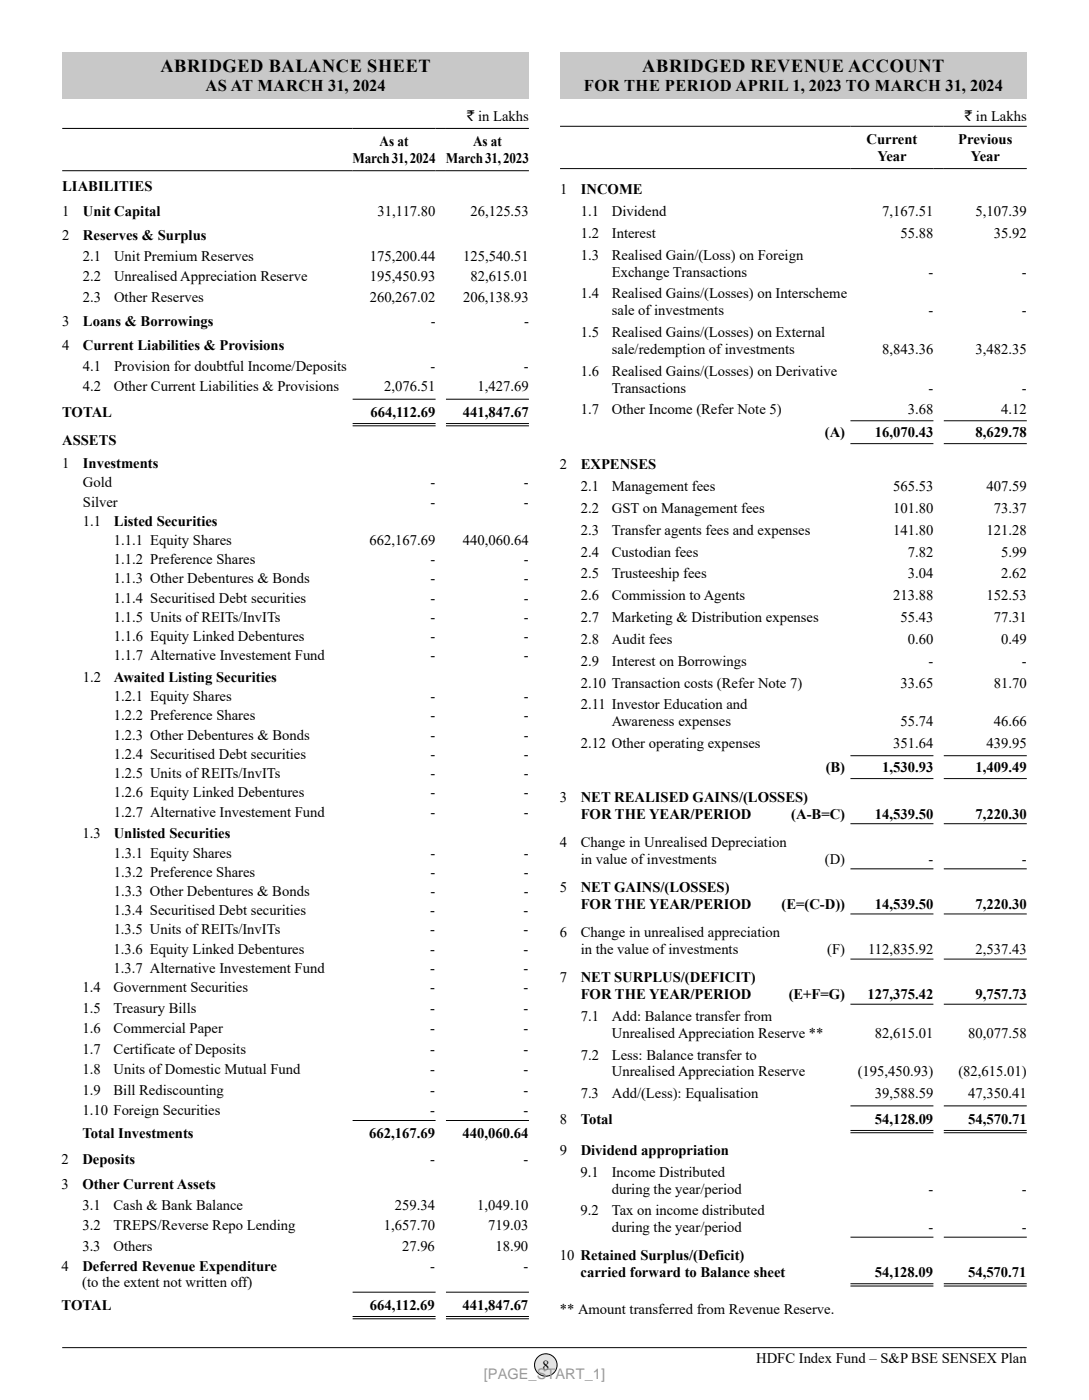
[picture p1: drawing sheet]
<svg xmlns="http://www.w3.org/2000/svg" width="210mm" height="270mm" viewBox="0 0 210 270" stroke-linecap="round" stroke-linejoin="round" font-family="sans-serif">
<defs><g id="words">
<g font-size="3.5">
<text x="30.9" y="13.9">Ab</text>
<text x="33.6" y="13.9">r</text>
<text x="33.6" y="13.9">i</text>
<text x="33.6" y="13.9">d</text>
<text x="33.6" y="13.9">g</text>
<text x="33.6" y="13.9">e</text>
<text x="51.8" y="13.9">Ba</text>
<text x="54.3" y="13.9">l</text>
<text x="54.3" y="13.9">a</text>
<text x="54.3" y="13.9">n</text>
<text x="54.3" y="13.9">c</text>
<text x="54.3" y="13.9">e</text>
<text x="70.8" y="13.9">Sh</text>
<text x="72.9" y="13.9">e</text>
<text x="72.9" y="13.9">t</text>
<text x="123.9" y="13.9">Ab</text>
<text x="126.5" y="13.9">r</text>
<text x="126.5" y="13.9">i</text>
<text x="126.5" y="13.9">d</text>
<text x="126.5" y="13.9">g</text>
<text x="126.5" y="13.9">e</text>
<text x="144.8" y="13.9">Re</text>
<text x="147.4" y="13.9">v</text>
<text x="147.4" y="13.9">e</text>
<text x="147.4" y="13.9">n</text>
<text x="147.4" y="13.9">u</text>
<text x="163.6" y="13.9">Ac</text>
<text x="166.2" y="13.9">c</text>
<text x="166.2" y="13.9">o</text>
<text x="166.2" y="13.9">u</text>
<text x="166.2" y="13.9">n</text>
<text x="166.2" y="13.9">t</text>
</g>
<g font-size="3.2">
<text x="39.6" y="17.5">a</text>
<text x="39.6" y="17.5">s</text>
<text x="44.5" y="17.5">a</text>
<text x="44.5" y="17.5">t</text>
<text x="49.6" y="17.5">Ma</text>
<text x="52.8" y="17.5">r</text>
<text x="52.8" y="17.5">c</text>
<text x="52.8" y="17.5">h</text>
<text x="63.3" y="17.5">31, 2024</text>
<text x="112.6" y="17.5">f</text>
<text x="112.6" y="17.5">o</text>
<text x="112.6" y="17.5">r</text>
<text x="120.3" y="17.5">t</text>
<text x="120.3" y="17.5">h</text>
<text x="120.3" y="17.5">e</text>
<text x="128.2" y="17.5">Pe</text>
<text x="130.2" y="17.5">r</text>
<text x="130.2" y="17.5">i</text>
<text x="130.2" y="17.5">o</text>
<text x="130.2" y="17.5">d</text>
<text x="141.8" y="17.5">Ap</text>
<text x="144.2" y="17.5">r</text>
<text x="144.2" y="17.5">i</text>
<text x="144.2" y="17.5">l</text>
<text x="152.8" y="17.5">1, 2023 t</text>
<text x="163.1" y="17.5">o</text>
<text x="168.7" y="17.5">Ma</text>
<text x="171.8" y="17.5">r</text>
<text x="171.8" y="17.5">c</text>
<text x="171.8" y="17.5">h</text>
<text x="182.3" y="17.5">31, 2024</text>
</g>
<g font-size="2.8">
<text x="90.1" y="23.3">` in Lakhs</text>
<text x="186.1" y="23.3">` in Lakhs</text>
<text x="73.2" y="28.2">As at</text>
<text x="91.2" y="28.2">As at</text>
<text x="167.1" y="27.8">Current</text>
<text x="184.8" y="27.8">Previous</text>
<text x="68" y="31.4">March 31, 2024</text>
<text x="86" y="31.4">March 31, 2023</text>
<text x="169.2" y="31">Year</text>
<text x="187.2" y="31">Year</text>
<text x="12" y="36.9">LIABILITIES</text>
<text x="12" y="41.6">1</text>
<text x="16" y="41.6">Unit Capital</text>
<text x="72.8" y="41.6">31,117.80</text>
<text x="90.7" y="41.6">26,125.53</text>
<text x="108" y="37.5">1</text>
<text x="112" y="37.5">INCOME</text>
<text x="112" y="41.7">1.1</text>
<text x="118" y="41.7">Dividend</text>
<text x="170.1" y="41.7">7,167.51</text>
<text x="188.1" y="41.7">5,107.39</text>
<text x="12" y="46.3">2</text>
<text x="16" y="46.3">Reserves &amp; Surplus</text>
<text x="112" y="45.9">1.2</text>
<text x="118" y="45.9">Interest</text>
<text x="173.6" y="45.9">55.88</text>
<text x="191.6" y="45.9">35.92</text>
<text x="16" y="50.3">2.1</text>
<text x="22" y="50.3">Unit Premium Reserves</text>
<text x="71.3" y="50.3">175,200.44</text>
<text x="89.3" y="50.3">125,540.51</text>
<text x="112" y="50.1">1.3</text>
<text x="118" y="50.1">Realised Gain/(Loss) on Foreign</text>
<text x="118" y="53.3">Exchange Transactions</text>
<text x="179.1" y="53.3">-</text>
<text x="197.1" y="53.3">-</text>
<text x="16" y="58.2">2.3</text>
<text x="16" y="54.2">2.2</text>
<text x="22" y="58.2">Other Reserves</text>
<text x="22" y="54.2">Unrealised Appreciation Reserve</text>
<text x="71.3" y="58.2">260,267.02</text>
<text x="71.3" y="54.2">195,450.93</text>
<text x="89.3" y="58.2">206,138.93</text>
<text x="90.7" y="54.2">82,615.01</text>
<text x="112" y="57.5">1.4</text>
<text x="118" y="57.5">Realised Gains/(Losses) on Interscheme</text>
<text x="12" y="62.9">3</text>
<text x="16" y="62.9">Loans &amp; Borrowings</text>
<text x="83" y="62.9">-</text>
<text x="101" y="62.9">-</text>
<text x="112" y="65">1.5</text>
<text x="118" y="65">Realised Gains/(Losses) on External</text>
<text x="118" y="60.8">sale of investments</text>
<text x="179" y="60.8">-</text>
<text x="197" y="60.8">-</text>
<text x="12" y="67.6">4</text>
<text x="16" y="71.5">4.1</text>
<text x="16" y="67.6">Current Liabilities &amp; Provisions</text>
<text x="22" y="71.5">Provision for doubtful Income/Deposits</text>
<text x="83" y="71.5">-</text>
<text x="101" y="71.5">-</text>
<text x="118" y="68.2">sale/redemption of investments</text>
<text x="170.1" y="68.2">8,843.36</text>
<text x="188.1" y="68.2">3,482.35</text>
<text x="16" y="75.5">4.2</text>
<text x="22" y="75.5">Other Current Liabilities &amp; Provisions</text>
<text x="74.1" y="75.5">2,076.51</text>
<text x="92.1" y="75.5">1,427.69</text>
<text x="112" y="72.5">1.6</text>
<text x="118" y="72.5">Realised Gains/(Losses) on Derivative</text>
<text x="118" y="75.7">Transactions</text>
<text x="179" y="75.7">-</text>
<text x="197" y="75.7">-</text>
<text x="12" y="80.4">TOTAL</text>
<text x="71.4" y="80.4">664,112.69</text>
<text x="89.3" y="80.4">441,847.67</text>
<text x="112" y="79.9">1.7</text>
<text x="118" y="79.9">Other Income (Refer Note 5)</text>
<text x="175" y="79.9">3.68</text>
<text x="193" y="79.9">4.12</text>
<text x="12" y="85.8">ASSETS</text>
<text x="159.1" y="84.3">(A)</text>
<text x="168.7" y="84.3">16,070.43</text>
<text x="188.1" y="84.3">8,629.78</text>
<text x="12" y="90.3">1</text>
<text x="16" y="90.3">Investments</text>
<text x="16" y="94">Gold</text>
<text x="83" y="94">-</text>
<text x="101" y="94">-</text>
<text x="108" y="90.5">2</text>
<text x="112" y="90.5">EXPENSES</text>
<text x="112" y="94.7">2.1</text>
<text x="118" y="94.7">Management fees</text>
<text x="172.2" y="94.7">565.53</text>
<text x="190.2" y="94.7">407.59</text>
<text x="16" y="97.7">Silver</text>
<text x="16" y="101.4">1.1</text>
<text x="22" y="101.4">Listed Securities</text>
<text x="83" y="97.7">-</text>
<text x="101" y="97.7">-</text>
<text x="112" y="98.9">2.2</text>
<text x="118" y="98.9">GST on Management fees</text>
<text x="172.2" y="98.9">101.80</text>
<text x="191.6" y="98.9">73.37</text>
<text x="22" y="105.1">1.1.1 Equity Shares</text>
<text x="71.3" y="105.1">662,167.69</text>
<text x="89.3" y="105.1">440,060.64</text>
<text x="112" y="103.1">2.3</text>
<text x="112" y="107.4">2.4</text>
<text x="118" y="103.1">Transfer agents fees and expenses</text>
<text x="118" y="107.4">Custodian fees</text>
<text x="172.2" y="103.1">141.80</text>
<text x="175" y="107.4">7.82</text>
<text x="190.2" y="103.1">121.28</text>
<text x="193" y="107.4">5.99</text>
<text x="22" y="112.5">1.1.3 Other Debentures &amp; Bonds</text>
<text x="22" y="108.8">1.1.2 Preference Shares</text>
<text x="83" y="112.5">-</text>
<text x="83" y="108.8">-</text>
<text x="101" y="112.5">-</text>
<text x="101" y="108.8">-</text>
<text x="112" y="111.6">2.5</text>
<text x="118" y="111.6">Trusteeship fees</text>
<text x="175" y="111.6">3.04</text>
<text x="193" y="111.6">2.62</text>
<text x="22" y="119.9">1.1.5 Units of REITs/InvITs</text>
<text x="22" y="116.2">1.1.4 Securitised Debt securities</text>
<text x="83" y="119.9">-</text>
<text x="83" y="116.2">-</text>
<text x="101" y="119.9">-</text>
<text x="101" y="116.2">-</text>
<text x="112" y="115.8">2.6</text>
<text x="112" y="120">2.7</text>
<text x="118" y="115.8">Commission to Agents</text>
<text x="118" y="120">Marketing &amp; Distribution expenses</text>
<text x="172.2" y="115.8">213.88</text>
<text x="173.6" y="120">55.43</text>
<text x="190.2" y="115.8">152.53</text>
<text x="191.6" y="120">77.31</text>
<text x="22" y="123.6">1.1.6 Equity Linked Debentures</text>
<text x="83" y="123.6">-</text>
<text x="101" y="123.6">-</text>
<text x="112" y="124.2">2.8</text>
<text x="118" y="124.2">Audit fees</text>
<text x="175" y="124.2">0.60</text>
<text x="193" y="124.2">0.49</text>
<text x="16" y="131.5">1.2</text>
<text x="22" y="131.5">Awaited Listing Securities</text>
<text x="22" y="127.3">1.1.7 Alternative Investement Fund</text>
<text x="83" y="127.3">-</text>
<text x="101" y="127.3">-</text>
<text x="112" y="128.4">2.9</text>
<text x="118" y="128.4">Interest on Borrowings</text>
<text x="179" y="128.4">-</text>
<text x="197" y="128.4">-</text>
<text x="22" y="135.2">1.2.1 Equity Shares</text>
<text x="83" y="135.2">-</text>
<text x="101" y="135.2">-</text>
<text x="112" y="132.6">2.10 Transaction costs (Refer Note 7)</text>
<text x="112" y="136.8">2.11 Investor Education and</text>
<text x="173.6" y="132.6">33.65</text>
<text x="191.6" y="132.6">81.70</text>
<text x="21.9" y="142.7">1.2.3 Other Debentures &amp; Bonds</text>
<text x="22" y="138.9">1.2.2 Preference Shares</text>
<text x="83" y="142.7">-</text>
<text x="83" y="138.9">-</text>
<text x="101" y="142.7">-</text>
<text x="101" y="138.9">-</text>
<text x="118" y="140.1">Awareness expenses</text>
<text x="173.6" y="140.1">55.74</text>
<text x="191.6" y="140.1">46.66</text>
<text x="21.9" y="146.4">1.2.4 Securitised Debt securities</text>
<text x="83" y="146.4">-</text>
<text x="101" y="146.4">-</text>
<text x="112" y="144.3">2.12 Other operating expenses</text>
<text x="159.2" y="148.9">(B)</text>
<text x="170.1" y="148.9">1,530.93</text>
<text x="172.2" y="144.3">351.64</text>
<text x="188.1" y="148.9">1,409.49</text>
<text x="190.2" y="144.3">439.95</text>
<text x="21.9" y="153.8">1.2.6 Equity Linked Debentures</text>
<text x="21.9" y="150.1">1.2.5 Units of REITs/InvITs</text>
<text x="83" y="153.8">-</text>
<text x="83" y="150.1">-</text>
<text x="101" y="153.8">-</text>
<text x="101" y="150.1">-</text>
<text x="108" y="154.6">3</text>
<text x="112" y="154.6">NET REALISED GAINS/(LOSSES)</text>
<text x="15.9" y="161.7">1.3</text>
<text x="21.9" y="161.7">Unlisted Securities</text>
<text x="21.9" y="157.5">1.2.7 Alternative Investement Fund</text>
<text x="83" y="157.5">-</text>
<text x="101" y="157.5">-</text>
<text x="112" y="157.9">FOR THE YEAR/PERIOD</text>
<text x="152.6" y="157.9">(A-B=C)</text>
<text x="168.7" y="157.9">14,539.50</text>
<text x="188.1" y="157.9">7,220.30</text>
<text x="21.9" y="165.4">1.3.1 Equity Shares</text>
<text x="83" y="165.4">-</text>
<text x="101" y="165.4">-</text>
<text x="108" y="163.3">4</text>
<text x="112" y="163.3">Change in Unrealised Depreciation</text>
<text x="112" y="166.6">in value of investments</text>
<text x="159.1" y="166.6">(D)</text>
<text x="179" y="166.6">-</text>
<text x="197" y="166.6">-</text>
<text x="21.9" y="172.8">1.3.3 Other Debentures &amp; Bonds</text>
<text x="21.9" y="169.1">1.3.2 Preference Shares</text>
<text x="83" y="172.8">-</text>
<text x="83" y="169.1">-</text>
<text x="101" y="172.8">-</text>
<text x="101" y="169.1">-</text>
<text x="108" y="172">5</text>
<text x="112" y="172">NET GAINS/(LOSSES)</text>
<text x="21.9" y="176.5">1.3.4 Securitised Debt securities</text>
<text x="83" y="176.5">-</text>
<text x="101" y="176.5">-</text>
<text x="112" y="175.3">FOR THE YEAR/PERIOD</text>
<text x="150.7" y="175.3">(E=(C-D))</text>
<text x="168.7" y="175.3">14,539.50</text>
<text x="188.1" y="175.3">7,220.30</text>
<text x="21.9" y="183.9">1.3.6 Equity Linked Debentures</text>
<text x="21.9" y="180.2">1.3.5 Units of REITs/InvITs</text>
<text x="83" y="183.9">-</text>
<text x="83" y="180.2">-</text>
<text x="101" y="183.9">-</text>
<text x="101" y="180.2">-</text>
<text x="108" y="180.7">6</text>
<text x="112" y="180.7">Change in unrealised appreciation</text>
<text x="112" y="184">in the value of investments</text>
<text x="159.5" y="184">(F)</text>
<text x="167.4" y="184">112,835.92</text>
<text x="188.1" y="184">2,537.43</text>
<text x="15.9" y="191.3">1.4</text>
<text x="21.9" y="191.3">Government Securities</text>
<text x="21.9" y="187.6">1.3.7 Alternative Investement Fund</text>
<text x="83" y="191.3">-</text>
<text x="83" y="187.6">-</text>
<text x="101" y="191.3">-</text>
<text x="101" y="187.6">-</text>
<text x="108" y="189.5">7</text>
<text x="112" y="189.5">NET SURPLUS/(DEFICIT)</text>
<text x="15.9" y="195.3">1.5</text>
<text x="21.9" y="195.3">Treasury Bills</text>
<text x="83" y="195.3">-</text>
<text x="101" y="195.3">-</text>
<text x="112" y="192.7">FOR THE YEAR/PERIOD</text>
<text x="112" y="196.9">7.1</text>
<text x="118" y="196.9">Add: Balance transfer from</text>
<text x="152.1" y="192.7">(E+F=G)</text>
<text x="167.3" y="192.7">127,375.42</text>
<text x="188.1" y="192.7">9,757.73</text>
<text x="15.9" y="203.2">1.7</text>
<text x="15.9" y="199.2">1.6</text>
<text x="21.9" y="203.2">Certificate of Deposits</text>
<text x="21.9" y="199.2">Commercial Paper</text>
<text x="83" y="203.2">-</text>
<text x="83" y="199.2">-</text>
<text x="101" y="203.2">-</text>
<text x="101" y="199.2">-</text>
<text x="118" y="200.1">Unrealised Appreciation Reserve **</text>
<text x="168.7" y="200.1">82,615.01</text>
<text x="186.7" y="200.1">80,077.58</text>
<text x="15.9" y="207.2">1.8</text>
<text x="21.9" y="207.2">Units of Domestic Mutual Fund</text>
<text x="83" y="207.2">-</text>
<text x="101" y="207.2">-</text>
<text x="112" y="204.4">7.2</text>
<text x="118" y="204.4">Less: Balance transfer to</text>
<text x="118" y="207.6">Unrealised Appreciation Reserve</text>
<text x="165.4" y="207.6">(195,450.93)</text>
<text x="184.8" y="207.6">(82,615.01)</text>
<text x="15.9" y="215.1">1.10 Foreign Securities</text>
<text x="15.9" y="211.1">1.9</text>
<text x="21.9" y="211.1">Bill Rediscounting</text>
<text x="83" y="215.1">-</text>
<text x="83" y="211.1">-</text>
<text x="101" y="215.1">-</text>
<text x="101" y="211.1">-</text>
<text x="112" y="211.8">7.3</text>
<text x="118" y="211.8">Add/(Less): Equalisation</text>
<text x="168.7" y="211.8">39,588.59</text>
<text x="186.7" y="211.8">47,350.41</text>
<text x="15.9" y="219.5">Total Investments</text>
<text x="71.2" y="219.5">662,167.69</text>
<text x="89.2" y="219.5">440,060.64</text>
<text x="108" y="216.8">8</text>
<text x="112" y="216.8">Total</text>
<text x="168.7" y="216.8">54,128.09</text>
<text x="186.7" y="216.8">54,570.71</text>
<text x="11.9" y="224.4">2</text>
<text x="15.9" y="224.4">Deposits</text>
<text x="82.9" y="224.4">-</text>
<text x="100.9" y="224.4">-</text>
<text x="108" y="222.7">9</text>
<text x="112" y="226.9">9.1</text>
<text x="112" y="222.7">Dividend appropriation</text>
<text x="118" y="226.9">Income Distributed</text>
<text x="11.9" y="229.4">3</text>
<text x="15.9" y="229.4">Other Current Assets</text>
<text x="15.9" y="233.3">3.1</text>
<text x="21.9" y="233.3">Cash &amp; Bank Balance</text>
<text x="76.1" y="233.3">259.34</text>
<text x="92" y="233.3">1,049.10</text>
<text x="118" y="230.2">during the year/period</text>
<text x="179" y="230.2">-</text>
<text x="197" y="230.2">-</text>
<text x="15.9" y="237.3">3.2</text>
<text x="21.9" y="237.3">TREPS/Reverse Repo Lending</text>
<text x="74" y="237.3">1,657.70</text>
<text x="94.1" y="237.3">719.03</text>
<text x="112" y="234.4">9.2</text>
<text x="118" y="234.4">Tax on income distributed</text>
<text x="118" y="237.6">during the year/period</text>
<text x="179" y="237.6">-</text>
<text x="197" y="237.6">-</text>
<text x="11.9" y="245.2">4</text>
<text x="15.9" y="245.2">Deferred Revenue Expenditure</text>
<text x="15.9" y="241.3">3.3</text>
<text x="21.9" y="241.3">Others</text>
<text x="77.5" y="241.3">27.96</text>
<text x="82.9" y="245.2">-</text>
<text x="95.5" y="241.3">18.90</text>
<text x="100.9" y="245.2">-</text>
<text x="108" y="243.1">10 Retained Surplus/(Deficit)</text>
<text x="15.9" y="248.2">(to the extent not written off)</text>
<text x="112" y="246.3">carried forward to Balance sheet</text>
<text x="168.7" y="246.3">54,128.09</text>
<text x="186.7" y="246.3">54,570.71</text>
<text x="11.9" y="252.6">TOTAL</text>
<text x="71.3" y="252.6">664,112.69</text>
<text x="89.2" y="252.6">441,847.67</text>
<text x="108" y="253.3">** Amount transferred from Revenue Reserve.</text>
<text x="145.8" y="263">HDFC Index Fund – S&amp;P BSE SENSEX Plan</text>
</g>
<text font-size="2.8" fill="#999" x="93.3" y="266">[PAGE_START_1]</text>
<text font-size="2.6" x="104.6" y="264.2">8</text>
</g></defs>
<path d="M12 259.9h186" fill="none" stroke="#000" stroke-width=".19"/>
<circle cx="105.3" cy="263.2" r="2.17" fill="#e1e2e3"/>
<circle cx="105.3" cy="263.2" r="2.17" fill="none" stroke="#000" stroke-width=".19"/>
<path d="M12 10h90v9h-90z" fill="#c7c8ca"/>
<path d="M68 81.9h16M86 81.9h16M68 254.1h16M86 254.1h16" fill="none" stroke="#fff" stroke-width=".53"/>
<g fill="none" stroke="#000" stroke-width=".19">
<path d="M12 24.8h90M12 32.9h90M68 77h16M86 77h16M68 81.7h16M68 82.1h16M86 81.7h16M86 82.1h16M68 216.1h16M86 216.1h16M68 249.2h16M68 253.9h16"/>
<path d="M68 254.3h16M86 249.2h16M86 253.9h16M86 254.3h16"/>
</g>
<path d="M108 10h90v9h-90z" fill="#c7c8ca"/>
<path d="M164 218.2h16M182 218.2h16M164 247.8h16M182 247.8h16" fill="none" stroke="#fff" stroke-width=".53"/>
<g fill="none" stroke="#000" stroke-width=".19">
<path d="M108 24.4h90M108 32.5h90M164 81.2h16M164 85.6h16M182 81.2h16M182 85.6h16M164 145.7h16M164 150.2h16M164 158.9h16M182 145.7h16M182 150.2h16M182 158.9h16"/>
<path d="M164 167.6h16M164 176.3h16M182 167.6h16M182 176.3h16M164 185h16M164 193.7h16M182 185h16M182 193.7h16M164 213.3h16M164 218h16M164 218.5h16M182 213.3h16"/>
<path d="M182 218h16M182 218.5h16M164 238.6h16M182 238.6h16M164 247.6h16M164 248h16M182 247.6h16M182 248h16"/>
</g>
<use href="#words"/>
</svg>
